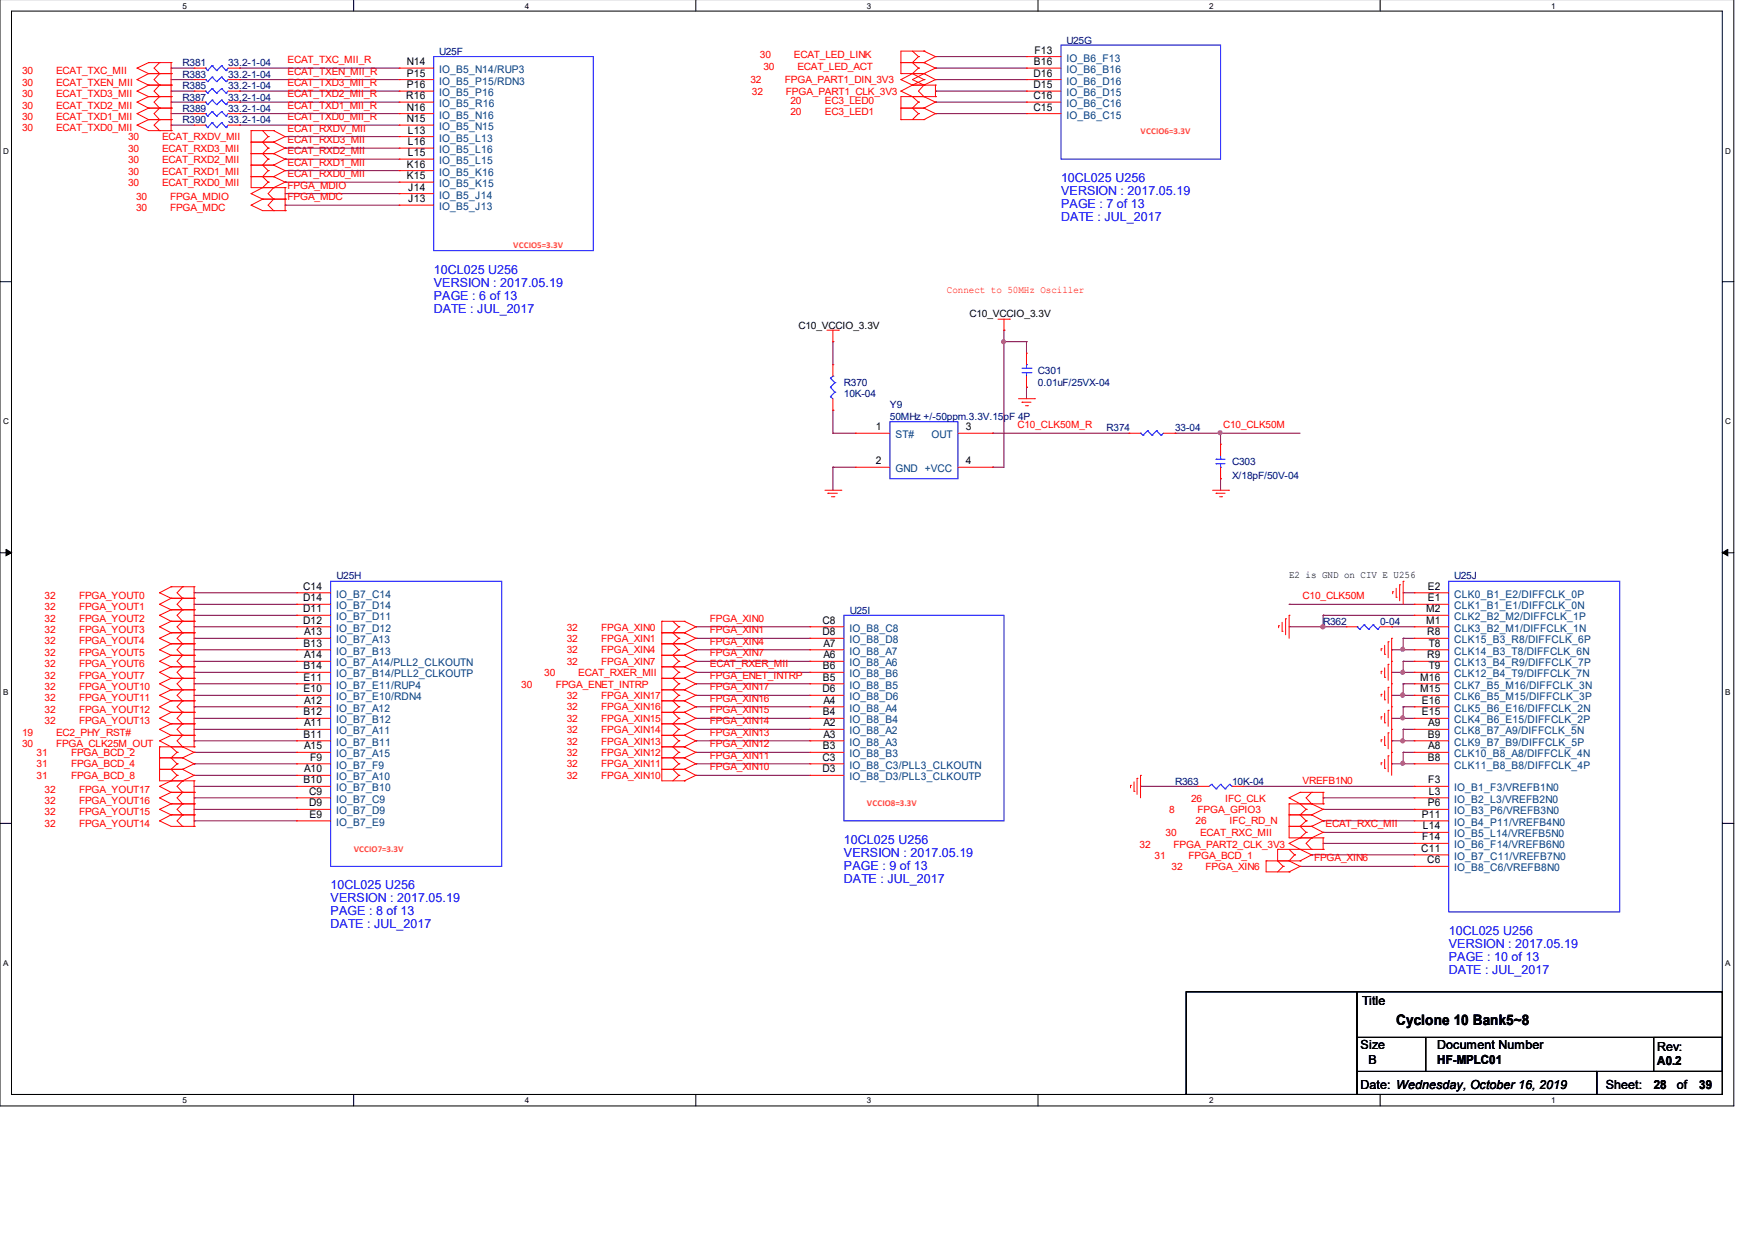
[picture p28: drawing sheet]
<svg xmlns="http://www.w3.org/2000/svg" width="297mm" height="210mm" viewBox="0 0 297 210" stroke-linecap="round" stroke-linejoin="round" font-family="sans-serif">
<defs><g id="words">
<text font-size="2.5" x="236.3" y="173.5">Cyclone 10 Bank5~8</text>
<g font-size="2.1" fill="#00f">
<text x="179.6" y="30.8">10CL025 U256</text>
<text x="179.6" y="33">VERSION : 2017.05.19</text>
<text x="179.6" y="35.2">PAGE : 7 of 13</text>
<text x="179.6" y="37.4">DATE : JUL_2017</text>
<text x="73.4" y="46.3">10CL025 U256</text>
<text x="73.4" y="48.5">VERSION : 2017.05.19</text>
<text x="73.4" y="50.7">PAGE : 6 of 13</text>
<text x="73.4" y="52.9">DATE : JUL_2017</text>
<text x="142.8" y="142.8">10CL025 U256</text>
<text x="142.8" y="145">VERSION : 2017.05.19</text>
<text x="142.8" y="147.2">PAGE : 9 of 13</text>
<text x="142.8" y="149.5">DATE : JUL_2017</text>
<text x="56" y="150.6">10CL025 U256</text>
<text x="56" y="152.8">VERSION : 2017.05.19</text>
<text x="56" y="155">PAGE : 8 of 13</text>
<text x="56" y="157.2">DATE : JUL_2017</text>
<text x="245.2" y="158.3">10CL025 U256</text>
<text x="245.2" y="160.5">VERSION : 2017.05.19</text>
<text x="245.2" y="162.7">PAGE : 10 of 13</text>
<text x="245.2" y="164.9">DATE : JUL_2017</text>
</g>
<g font-size="2.1">
<text x="230.5" y="170.2">Title</text>
<text x="230.3" y="177.6">Size</text>
<text x="243.2" y="177.6">Document Number</text>
<text x="280.5" y="178">Rev:</text>
<text x="230.3" y="184.3">Date: Wednesday, October 16, 2019</text>
<text x="231.6" y="180.1">B</text>
<text x="243.2" y="180.2">HF-MPLC01</text>
<text x="271.8" y="184.3">Sheet:</text>
<text x="279.9" y="184.4">28</text>
<text x="280.5" y="180.4">A0.2</text>
<text x="283.8" y="184.3">of</text>
<text x="287.6" y="184.4">39</text>
</g>
<g font-size="1.8">
<text x="68.8" y="11">N14</text>
<text x="175" y="11">B16</text>
<text x="175.1" y="9.1">F13</text>
<text x="68.7" y="16.8">R16</text>
<text x="68.8" y="13">P15</text>
<text x="68.8" y="14.9">P16</text>
<text x="174.9" y="13">D16</text>
<text x="174.9" y="14.9">D15</text>
<text x="174.9" y="16.8">C16</text>
<text x="68.8" y="18.7">N16</text>
<text x="68.8" y="20.7">N15</text>
<text x="69" y="22.6">L13</text>
<text x="174.9" y="18.7">C15</text>
<text x="68.8" y="28.4">K16</text>
<text x="69" y="24.6">L16</text>
<text x="69" y="26.4">L15</text>
<text x="68.8" y="30.3">K15</text>
<text x="69.1" y="32.3">J14</text>
<text x="69.1" y="34.2">J13</text>
<text x="148.3" y="72.8">1</text>
<text x="163.5" y="72.8">3</text>
<text x="148.3" y="78.6">2</text>
<text x="163.5" y="78.6">4</text>
<text x="51.3" y="99.8">C14</text>
<text x="51.3" y="101.8">D14</text>
<text x="241.6" y="99.8">E2</text>
<text x="241.6" y="101.8">E1</text>
<text x="51.3" y="103.6">D11</text>
<text x="51.3" y="105.6">D12</text>
<text x="51.5" y="107.5">A13</text>
<text x="139.2" y="105.6">C8</text>
<text x="139.2" y="107.5">D8</text>
<text x="241.4" y="103.6">M2</text>
<text x="241.4" y="105.6">M1</text>
<text x="241.6" y="107.5">R8</text>
<text x="51.4" y="109.5">B13</text>
<text x="51.4" y="113.3">B14</text>
<text x="51.5" y="111.4">A14</text>
<text x="139.3" y="113.3">B6</text>
<text x="139.4" y="109.5">A7</text>
<text x="139.4" y="111.4">A6</text>
<text x="241.6" y="111.4">R9</text>
<text x="241.8" y="109.5">T8</text>
<text x="241.8" y="113.3">T9</text>
<text x="51.4" y="115.2">E11</text>
<text x="51.4" y="117.2">E10</text>
<text x="51.5" y="119.1">A12</text>
<text x="139.2" y="117.2">D6</text>
<text x="139.3" y="115.2">B5</text>
<text x="139.4" y="119.1">A4</text>
<text x="240.4" y="115.2">M16</text>
<text x="240.4" y="117.2">M15</text>
<text x="240.6" y="119.1">E16</text>
<text x="51.4" y="121.1">B12</text>
<text x="51.4" y="124.9">B11</text>
<text x="51.5" y="123">A11</text>
<text x="139.3" y="121.1">B4</text>
<text x="139.4" y="123">A2</text>
<text x="139.4" y="124.9">A3</text>
<text x="240.6" y="121.1">E15</text>
<text x="241.6" y="124.9">B9</text>
<text x="241.7" y="123">A9</text>
<text x="51.5" y="126.8">A15</text>
<text x="51.5" y="130.7">A10</text>
<text x="52.5" y="128.8">F9</text>
<text x="139.2" y="128.8">C3</text>
<text x="139.2" y="130.7">D3</text>
<text x="139.3" y="126.8">B3</text>
<text x="241.6" y="128.8">B8</text>
<text x="241.7" y="126.8">A8</text>
<text x="51.4" y="132.6">B10</text>
<text x="52.3" y="134.5">C9</text>
<text x="52.3" y="136.5">D9</text>
<text x="241.6" y="136.5">P6</text>
<text x="241.7" y="132.6">F3</text>
<text x="241.8" y="134.5">L3</text>
<text x="52.4" y="138.4">E9</text>
<text x="240.6" y="138.4">P11</text>
<text x="240.7" y="142.3">F14</text>
<text x="240.8" y="140.4">L14</text>
<text x="240.5" y="144.2">C11</text>
<text x="241.6" y="146.1">C6</text>
</g>
<g font-size="1.8" fill="#004080">
<text x="180.5" y="10.4">IO_B6_F13</text>
<text x="74.3" y="12.4">IO_B5_N14/RUP3</text>
<text x="74.3" y="14.3">IO_B5_P15/RDN3</text>
<text x="74.3" y="16.3">IO_B5_P16</text>
<text x="180.5" y="12.4">IO_B6_B16</text>
<text x="180.5" y="14.3">IO_B6_D16</text>
<text x="180.5" y="16.3">IO_B6_D15</text>
<text x="74.3" y="18.1">IO_B5_R16</text>
<text x="74.3" y="20.1">IO_B5_N16</text>
<text x="74.3" y="22">IO_B5_N15</text>
<text x="74.3" y="24">IO_B5_L13</text>
<text x="180.5" y="18.1">IO_B6_C16</text>
<text x="180.5" y="20.1">IO_B6_C15</text>
<text x="74.3" y="25.9">IO_B5_L16</text>
<text x="74.3" y="27.8">IO_B5_L15</text>
<text x="74.3" y="29.7">IO_B5_K16</text>
<text x="74.3" y="31.7">IO_B5_K15</text>
<text x="74.3" y="33.6">IO_B5_J14</text>
<text x="74.3" y="35.6">IO_B5_J13</text>
<text x="151.6" y="74.2">ST#</text>
<text x="157.6" y="74.2">OUT</text>
<text x="151.6" y="79.9">GND +VCC</text>
<text x="56.9" y="101.2">IO_B7_C14</text>
<text x="246.1" y="101.2">CLK0_B1_E2/DIFFCLK_0P</text>
<text x="56.9" y="103.1">IO_B7_D14</text>
<text x="56.9" y="105">IO_B7_D11</text>
<text x="56.9" y="106.9">IO_B7_D12</text>
<text x="143.8" y="106.9">IO_B8_C8</text>
<text x="246.1" y="103.1">CLK1_B1_E1/DIFFCLK_0N</text>
<text x="246.1" y="105">CLK2_B2_M2/DIFFCLK_1P</text>
<text x="246.1" y="106.9">CLK3_B2_M1/DIFFCLK_1N</text>
<text x="56.9" y="108.9">IO_B7_A13</text>
<text x="56.9" y="110.8">IO_B7_B13</text>
<text x="56.9" y="112.8">IO_B7_A14/PLL2_CLKOUTN</text>
<text x="143.8" y="108.9">IO_B8_D8</text>
<text x="143.8" y="110.8">IO_B8_A7</text>
<text x="143.8" y="112.8">IO_B8_A6</text>
<text x="246.1" y="108.9">CLK15_B3_R8/DIFFCLK_6P</text>
<text x="246.1" y="110.8">CLK14_B3_T8/DIFFCLK_6N</text>
<text x="246.1" y="112.8">CLK13_B4_R9/DIFFCLK_7P</text>
<text x="56.9" y="114.7">IO_B7_B14/PLL2_CLKOUTP</text>
<text x="56.9" y="116.6">IO_B7_E11/RUP4</text>
<text x="56.9" y="118.5">IO_B7_E10/RDN4</text>
<text x="143.8" y="114.7">IO_B8_B6</text>
<text x="143.8" y="116.6">IO_B8_B5</text>
<text x="143.8" y="118.5">IO_B8_D6</text>
<text x="246.1" y="114.7">CLK12_B4_T9/DIFFCLK_7N</text>
<text x="246.1" y="116.6">CLK7_B5_M16/DIFFCLK_3N</text>
<text x="246.1" y="118.5">CLK6_B5_M15/DIFFCLK_3P</text>
<text x="56.9" y="120.5">IO_B7_A12</text>
<text x="56.9" y="122.4">IO_B7_B12</text>
<text x="56.9" y="124.3">IO_B7_A11</text>
<text x="143.8" y="120.5">IO_B8_A4</text>
<text x="143.8" y="122.4">IO_B8_B4</text>
<text x="143.8" y="124.3">IO_B8_A2</text>
<text x="246.1" y="120.5">CLK5_B6_E16/DIFFCLK_2N</text>
<text x="246.1" y="122.4">CLK4_B6_E15/DIFFCLK_2P</text>
<text x="246.1" y="124.3">CLK8_B7_A9/DIFFCLK_5N</text>
<text x="56.9" y="126.3">IO_B7_B11</text>
<text x="56.9" y="128.2">IO_B7_A15</text>
<text x="56.9" y="130.1">IO_B7_F9</text>
<text x="143.8" y="126.3">IO_B8_A3</text>
<text x="143.8" y="128.2">IO_B8_B3</text>
<text x="143.8" y="130.1">IO_B8_C3/PLL3_CLKOUTN</text>
<text x="246.1" y="126.3">CLK9_B7_B9/DIFFCLK_5P</text>
<text x="246.1" y="128.2">CLK10_B8_A8/DIFFCLK_4N</text>
<text x="246.1" y="130.1">CLK11_B8_B8/DIFFCLK_4P</text>
<text x="56.9" y="132.1">IO_B7_A10</text>
<text x="56.9" y="134">IO_B7_B10</text>
<text x="56.9" y="135.9">IO_B7_C9</text>
<text x="56.9" y="137.9">IO_B7_D9</text>
<text x="143.8" y="132.1">IO_B8_D3/PLL3_CLKOUTP</text>
<text x="246.1" y="134">IO_B1_F3/VREFB1N0</text>
<text x="246.1" y="135.9">IO_B2_L3/VREFB2N0</text>
<text x="246.1" y="137.9">IO_B3_P6/VREFB3N0</text>
<text x="56.9" y="139.8">IO_B7_E9</text>
<text x="246.1" y="139.8">IO_B4_P11/VREFB4N0</text>
<text x="246.1" y="141.7">IO_B5_L14/VREFB5N0</text>
<text x="246.1" y="143.6">IO_B6_F14/VREFB6N0</text>
<text x="246.1" y="145.6">IO_B7_C11/VREFB7N0</text>
<text x="246.1" y="147.5">IO_B8_C6/VREFB8N0</text>
</g>
<g font-size="1.7" fill="#000080">
<text x="30.9" y="11.2">R381</text>
<text x="38.6" y="11.2">33.2-1-04</text>
<text x="74.3" y="9.2">U25F</text>
<text x="180.5" y="7.4">U25G</text>
<text x="30.9" y="13.1">R383</text>
<text x="30.9" y="15.1">R385</text>
<text x="30.9" y="17">R387</text>
<text x="38.6" y="13.1">33.2-1-04</text>
<text x="38.6" y="15.1">33.2-1-04</text>
<text x="38.6" y="17">33.2-1-04</text>
<text x="30.9" y="20.8">R390</text>
<text x="30.9" y="18.9">R389</text>
<text x="38.6" y="20.8">33.2-1-04</text>
<text x="38.6" y="18.9">33.2-1-04</text>
<text x="142.8" y="65.3">R370</text>
<text x="175.7" y="63.3">C301</text>
<text x="175.7" y="65.3">0.01uF/25VX-04</text>
<text x="142.8" y="67.2">10K-04</text>
<text x="150.6" y="69.1">Y9</text>
<text x="150.6" y="71">50MHz +/-50ppm.3.3V.15pF 4P</text>
<text x="187.3" y="73">R374</text>
<text x="198.9" y="73">33-04</text>
<text x="208.5" y="78.8">C303</text>
<text x="208.5" y="81.1">X/18pF/50V-04</text>
<text x="57" y="98.1">U25H</text>
<text x="246.1" y="98.1">U25J</text>
<text x="143.8" y="103.9">U25I</text>
<text x="223.9" y="105.8">R362</text>
<text x="233.6" y="105.8">0-04</text>
<text x="198.9" y="132.9">R363</text>
<text x="208.5" y="132.9">10K-04</text>
</g>
<g font-size="1.7" fill="#f00">
<text x="48.7" y="10.7">ECAT_TXC_MII_R</text>
<text x="128.6" y="9.8">30</text>
<text x="129.2" y="11.8">30</text>
<text x="134.4" y="9.8">ECAT_LED_LINK</text>
<text x="135" y="11.8">ECAT_LED_ACT</text>
<text x="3.7" y="12.5">30</text>
<text x="3.7" y="14.5">30</text>
<text x="3.7" y="16.4">30</text>
<text x="9.5" y="12.5">ECAT_TXC_MII</text>
<text x="9.5" y="14.5">ECAT_TXEN_MII</text>
<text x="9.5" y="16.4">ECAT_TXD3_MII</text>
<text x="48.7" y="12.6">ECAT_TXEN_MII_R</text>
<text x="48.7" y="14.6">ECAT_TXD3_MII_R</text>
<text x="48.7" y="16.4">ECAT_TXD2_MII_R</text>
<text x="127" y="14.1">32</text>
<text x="127.3" y="16">32</text>
<text x="132.8" y="14.1">FPGA_PART1_DIN_3V3</text>
<text x="133" y="16">FPGA_PART1_CLK_3V3</text>
<text x="133.8" y="17.5">20</text>
<text x="139.6" y="17.5">EC3_LED0</text>
<text x="3.7" y="18.4">30</text>
<text x="3.7" y="20.2">30</text>
<text x="3.7" y="22.2">30</text>
<text x="9.5" y="18.4">ECAT_TXD2_MII</text>
<text x="9.5" y="20.2">ECAT_TXD1_MII</text>
<text x="9.5" y="22.2">ECAT_TXD0_MII</text>
<text x="21.7" y="23.7">30</text>
<text x="27.4" y="23.7">ECAT_RXDV_MII</text>
<text x="48.7" y="20.3">ECAT_TXD0_MII_R</text>
<text x="48.7" y="18.4">ECAT_TXD1_MII_R</text>
<text x="48.7" y="22.3">ECAT_RXDV_MII</text>
<text x="133.8" y="19.5">20</text>
<text x="139.6" y="19.5">EC3_LED1</text>
<text x="21.7" y="27.6">30</text>
<text x="21.7" y="25.7">30</text>
<text x="21.7" y="29.6">30</text>
<text x="27.4" y="27.6">ECAT_RXD2_MII</text>
<text x="27.4" y="25.7">ECAT_RXD3_MII</text>
<text x="27.4" y="29.6">ECAT_RXD1_MII</text>
<text x="48.7" y="30">ECAT_RXD0_MII</text>
<text x="48.7" y="26.1">ECAT_RXD2_MII</text>
<text x="48.7" y="28">ECAT_RXD1_MII</text>
<text x="48.7" y="24.2">ECAT_RXD3_MII</text>
<text x="21.7" y="31.5">30</text>
<text x="23" y="33.8">30</text>
<text x="23" y="35.7">30</text>
<text x="27.4" y="31.5">ECAT_RXD0_MII</text>
<text x="28.8" y="33.8">FPGA_MDIO</text>
<text x="28.8" y="35.7">FPGA_MDC</text>
<text x="48.7" y="31.9">FPGA_MDIO</text>
<text x="48.7" y="33.9">FPGA_MDC</text>
<text x="160.3" y="49.6">Connect to 50MHz Osciller</text>
<text x="172.2" y="72.5">C10_CLK50M_R</text>
<text x="207" y="72.5">C10_CLK50M</text>
<text x="7.5" y="101.4">32</text>
<text x="13.4" y="101.4">FPGA_YOUT0</text>
<text x="220.5" y="101.4">C10_CLK50M</text>
<text x="7.5" y="103.3">32</text>
<text x="7.5" y="105.3">32</text>
<text x="7.5" y="107.1">32</text>
<text x="13.4" y="103.3">FPGA_YOUT1</text>
<text x="13.4" y="105.3">FPGA_YOUT2</text>
<text x="13.4" y="107.1">FPGA_YOUT3</text>
<text x="95.9" y="106.8">32</text>
<text x="101.8" y="106.8">FPGA_XIN0</text>
<text x="120.1" y="105.3">FPGA_XIN0</text>
<text x="120.1" y="107.2">FPGA_XIN1</text>
<text x="7.5" y="109.1">32</text>
<text x="7.5" y="111">32</text>
<text x="7.5" y="113">32</text>
<text x="13.4" y="109.1">FPGA_YOUT4</text>
<text x="13.4" y="111">FPGA_YOUT5</text>
<text x="13.4" y="113">FPGA_YOUT6</text>
<text x="95.9" y="108.7">32</text>
<text x="95.9" y="110.6">32</text>
<text x="95.9" y="112.5">32</text>
<text x="101.8" y="108.7">FPGA_XIN1</text>
<text x="101.8" y="110.6">FPGA_XIN4</text>
<text x="101.8" y="112.5">FPGA_XIN7</text>
<text x="120.1" y="109.1">FPGA_XIN4</text>
<text x="120.1" y="111.1">FPGA_XIN7</text>
<text x="120.1" y="113">ECAT_RXER_MII</text>
<text x="7.5" y="114.9">32</text>
<text x="7.5" y="116.8">32</text>
<text x="7.5" y="118.7">32</text>
<text x="13.4" y="114.9">FPGA_YOUT7</text>
<text x="13.4" y="116.8">FPGA_YOUT10</text>
<text x="13.4" y="118.7">FPGA_YOUT11</text>
<text x="88.2" y="116.4">30</text>
<text x="92.1" y="114.5">30</text>
<text x="94.1" y="116.4">FPGA_ENET_INTRP</text>
<text x="95.9" y="118.4">32</text>
<text x="97.9" y="114.5">ECAT_RXER_MII</text>
<text x="101.8" y="118.4">FPGA_XIN17</text>
<text x="120.1" y="114.9">FPGA_ENET_INTRP</text>
<text x="120.1" y="116.9">FPGA_XIN17</text>
<text x="120.1" y="118.8">FPGA_XIN16</text>
<text x="3.7" y="124.6">19</text>
<text x="7.5" y="120.7">32</text>
<text x="7.5" y="122.6">32</text>
<text x="9.5" y="124.6">EC2_PHY_RST#</text>
<text x="13.4" y="120.7">FPGA_YOUT12</text>
<text x="13.4" y="122.6">FPGA_YOUT13</text>
<text x="95.9" y="120.2">32</text>
<text x="95.9" y="122.2">32</text>
<text x="95.9" y="124.1">32</text>
<text x="101.8" y="120.2">FPGA_XIN16</text>
<text x="101.8" y="122.2">FPGA_XIN15</text>
<text x="101.8" y="124.1">FPGA_XIN14</text>
<text x="120.1" y="120.7">FPGA_XIN15</text>
<text x="120.1" y="122.6">FPGA_XIN14</text>
<text x="120.1" y="124.6">FPGA_XIN13</text>
<text x="3.7" y="126.4">30</text>
<text x="6.2" y="128">31</text>
<text x="6.2" y="129.9">31</text>
<text x="6.2" y="131.8">31</text>
<text x="9.5" y="126.4">FPGA_CLK25M_OUT</text>
<text x="12" y="128">FPGA_BCD_2</text>
<text x="12" y="129.9">FPGA_BCD_4</text>
<text x="12" y="131.8">FPGA_BCD_8</text>
<text x="95.9" y="126.1">32</text>
<text x="95.9" y="128">32</text>
<text x="95.9" y="129.9">32</text>
<text x="95.9" y="131.8">32</text>
<text x="101.8" y="126.1">FPGA_XIN13</text>
<text x="101.8" y="128">FPGA_XIN12</text>
<text x="101.8" y="129.9">FPGA_XIN11</text>
<text x="101.8" y="131.8">FPGA_XIN10</text>
<text x="120.1" y="126.5">FPGA_XIN12</text>
<text x="120.1" y="128.5">FPGA_XIN11</text>
<text x="120.1" y="130.4">FPGA_XIN10</text>
<text x="7.5" y="134.2">32</text>
<text x="7.5" y="136.1">32</text>
<text x="13.4" y="134.2">FPGA_YOUT17</text>
<text x="13.4" y="136.1">FPGA_YOUT16</text>
<text x="197.9" y="137.7">8</text>
<text x="201.6" y="135.7">26</text>
<text x="202.7" y="137.7">FPGA_GPIO3</text>
<text x="207.3" y="135.7">IFC_CLK</text>
<text x="220.5" y="132.7">VREFB1N0</text>
<text x="7.5" y="138">32</text>
<text x="7.5" y="140">32</text>
<text x="13.4" y="138">FPGA_YOUT15</text>
<text x="13.4" y="140">FPGA_YOUT14</text>
<text x="192.9" y="143.6">32</text>
<text x="197.3" y="141.5">30</text>
<text x="198.6" y="143.6">FPGA_PART2_CLK_3V3</text>
<text x="202.4" y="139.5">26</text>
<text x="203.1" y="141.5">ECAT_RXC_MII</text>
<text x="208.1" y="139.5">IFC_RD_N</text>
<text x="224.4" y="140.1">ECAT_RXC_MII</text>
<text x="195.4" y="145.4">31</text>
<text x="198.3" y="147.3">32</text>
<text x="201.2" y="145.4">FPGA_BCD_1</text>
<text x="204" y="147.3">FPGA_XIN6</text>
<text x="222.4" y="145.8">FPGA_XIN6</text>
</g>
<g font-size="1.7">
<text x="164.1" y="53.7">C10_VCCIO_3.3V</text>
<text x="135.1" y="55.6">C10_VCCIO_3.3V</text>
<text x="218.2" y="97.9">E2 is GND on CIV E U256</text>
</g>
<g font-size="1.5" fill="#ff8000">
<text x="193" y="22.6">VCCIO6=3.3V</text>
<text x="86.9" y="41.9">VCCIO5=3.3V</text>
<text x="146.7" y="136.5">VCCIO8=3.3V</text>
<text x="59.9" y="144.2">VCCIO7=3.3V</text>
</g>
<g font-size="1.4">
<text x="30.9" y="1.5">5</text>
<text x="88.8" y="1.5">4</text>
<text x="146.7" y="1.5">3</text>
<text x="204.6" y="1.5">2</text>
<text x="262.6" y="1.5">1</text>
<text x=".5" y="26">D</text>
<text x="292" y="26">D</text>
<text x=".5" y="71.8">C</text>
<text x="292" y="71.8">C</text>
<text x=".5" y="117.7">B</text>
<text x="292" y="117.7">B</text>
<text x=".5" y="163.5">A</text>
<text x="292" y="163.5">A</text>
<text x="30.9" y="186.8">5</text>
<text x="88.8" y="186.8">4</text>
<text x="146.7" y="186.8">3</text>
<text x="204.6" y="186.8">2</text>
<text x="262.6" y="186.8">1</text>
</g>
</g></defs>
<path d="M0 -.1v187.3h293.5v-187.3M1.9 1.9h289.6v183.4h-289.6z" fill="none" stroke="#000" stroke-width=".17"/>
<g fill="#fff">
<path d="M30.9 .2h.7v1.4h-.7z"/>
<path d="M30.9 185.5h.7v1.5h-.7z"/>
</g>
<path d="M59.9 -.1v2M59.9 185.3v1.9" fill="none" stroke="#000" stroke-width=".17"/>
<g fill="#fff">
<path d="M88.8 .2h.7v1.4h-.7z"/>
<path d="M88.8 185.5h.7v1.5h-.7z"/>
</g>
<path d="M117.8 -.1v2M117.8 185.3v1.9" fill="none" stroke="#000" stroke-width=".17"/>
<g fill="#fff">
<path d="M146.7 .2h.7v1.4h-.7z"/>
<path d="M146.7 185.5h.7v1.5h-.7z"/>
</g>
<path d="M175.7 -.1v2M175.7 185.3v1.9" fill="none" stroke="#000" stroke-width=".17"/>
<g fill="#fff">
<path d="M204.6 .2h.7v1.4h-.7z"/>
<path d="M204.6 185.5h.7v1.5h-.7z"/>
</g>
<path d="M233.6 -.1v2M233.6 185.3v1.9" fill="none" stroke="#000" stroke-width=".17"/>
<g fill="#fff">
<path d="M262.6 .2h.6v1.4h-.6z"/>
<path d="M262.6 185.5h.6v1.5h-.6z"/>
<path d="M.5 24.7h.9v1.5h-.9z"/>
<path d="M292 24.7h.9v1.5h-.9z"/>
<path d="M.5 70.5h.9v1.5h-.9z"/>
<path d="M292 70.5h.9v1.5h-.9z"/>
</g>
<path d="M0 47.7h1.9M291.5 47.7h2" fill="none" stroke="#000" stroke-width=".17"/>
<g fill="#fff">
<path d="M.5 116.4h.9v1.5h-.9z"/>
<path d="M292 116.4h.9v1.5h-.9z"/>
</g>
<path d="M0 93.6h1.9M291.5 93.6h2" fill="none" stroke="#000" stroke-width=".17"/>
<path d="M1 93l.9 .6-.9 .5zM291.5 93.6l.9-.6v1.1z" fill="#000" stroke="#000" stroke-width=".17"/>
<g fill="#fff">
<path d="M.5 162.2h.9v1.5h-.9z"/>
<path d="M292 162.2h.9v1.5h-.9z"/>
</g>
<path d="M0 139.4h1.9M291.5 139.4h2M200.7 167.9h29v17.4h-29zM229.7 175.6h11.6v5.8h-11.6zM229.7 167.9h61.8v7.7h-61.8zM241.3 175.6h50.2v5.8h-50.2zM279.9 175.6h11.6v5.8h-11.6zM229.7 181.4h40.6v3.9h-40.6zM270.3 181.4h21.2v3.9h-21.2z" fill="none" stroke="#000" stroke-width=".17"/>
<g fill="none" stroke="#800040" stroke-width=".17">
<path d="M29 11.5h.1M29 13.5h.1M29 15.4h.1M29 17.3h.1M29 19.2h.1M29 11.5h3.9M29 13.5h3.9M29 15.4h3.9M29 17.3h3.9M29 19.2h3.9M40.6 13.5h.1M40.6 11.5h.1"/>
<path d="M40.6 15.4h.1M40.6 17.3h.1M40.6 19.2h.1M40.6 11.5h27M40.6 13.5h27M40.6 15.4h27M40.6 17.3h27M40.6 19.2h27M158.3 9.6h.1M158.3 11.5h.1M158.3 13.5h.1M158.3 15.4h.1"/>
<path d="M158.3 17.3h.1M158.3 19.2h.1M158.3 9.6h15.4M158.3 11.5h15.4M158.3 13.5h15.4M158.3 15.4h15.4M158.3 17.3h15.4M158.3 19.2h15.4M29 21.2h.1M29 21.2h3.9M40.6 21.2h.1M40.6 21.2h27"/>
<path d="M48.3 30.8h.1M48.3 26.9h.1M48.3 28.9h.1M48.3 25.1h.1M48.3 32.8h.1M48.3 34.7h.1M48.3 23.1h.1M48.3 30.8h19.3M48.3 26.9h19.3M48.3 28.9h19.3M48.3 25.1h19.3M48.3 32.8h19.3"/>
<path d="M48.3 34.7h19.3M48.3 23.1h19.3M141 57.8h.1M141 57.8v3.9M169.9 57.8h.1M169.9 55.9h.1M169.9 55.9v23.2h-1.9M169.9 57.8h3.8M173.7 57.8h.1M173.7 57.8v2M141 79.1h.1M141 69.4h.1"/>
<path d="M141 73.3h.1M141 69.4v3.9M141 79.1v3.9M141 79.1h3.8M141 73.3h3.8M168 79.1h.1M168 73.3h.1M168 73.3h23.1M173.7 65.5h.1M173.7 65.5v2M198.9 73.3h.1M198.9 73.3h21.1"/>
<path d="M206.6 73.3h.1M206.6 73.3v1.9M206.6 81h.1M206.6 81v2M32.9 102.3h.1M32.9 100.3h.1M32.9 106.1h.1M32.9 104.2h.1M32.9 110h.1M32.9 108h.1M32.9 113.8h.1M32.9 111.9h.1"/>
<path d="M32.9 117.7h.1M32.9 115.8h.1M32.9 119.6h.1M32.9 102.3h17.3M32.9 100.3h17.3M32.9 106.1h17.3M32.9 104.2h17.3M32.9 110h17.3M32.9 108h17.3M32.9 113.8h17.3M32.9 111.9h17.3M32.9 117.7h17.3"/>
<path d="M32.9 115.8h17.3M32.9 119.6h17.3M117.8 106.1h.1M117.8 108h.1M117.8 110h.1M117.8 111.9h.1M117.8 113.8h.1M117.8 115.8h.1M117.8 117.7h.1M117.8 119.6h.1M117.8 106.1h19.3M117.8 110h19.3"/>
<path d="M117.8 108h19.3M117.8 113.8h19.3M117.8 111.9h19.3M117.8 117.7h19.3M117.8 115.8h19.3M117.8 119.6h19.3M218.2 102.3h.1M218.2 106.1h.1M218.2 102.3h21.2M218.2 106.1h9.6M223.9 106.1h.1M223.9 104.2h.1"/>
<path d="M223.9 104.2h15.5M223.9 104.2v1.9M235.5 106.1h.1M235.5 110h.1M235.5 113.8h.1M235.5 117.7h.1M235.5 106.1h3.9M235.5 110h3.9M235.5 113.8h3.9M235.5 117.7h3.9M237.5 100.3h.1M237.5 108h.1"/>
<path d="M237.5 110h.1M237.5 111.9h.1M237.5 113.8h.1M237.5 115.8h.1M237.5 117.7h.1M237.5 119.6h.1M237.5 100.3h1.9M237.5 108h1.9M237.5 111.9h1.9M237.5 115.8h1.9M237.5 119.6h1.9M237.5 108v2"/>
<path d="M237.5 111.9v1.9M237.5 115.8v1.9M237.5 119.6v2M32.9 121.6h.1M32.9 125.4h.1M32.9 123.5h.1M32.9 127.4h.1M32.9 129.3h.1M32.9 131.2h.1M32.9 135.1h.1M32.9 133.1h.1M32.9 139h.1"/>
<path d="M32.9 137h.1M32.9 121.6h17.3M32.9 125.4h17.3M32.9 123.5h17.3M32.9 127.4h17.3M32.9 129.3h17.3M32.9 131.2h17.3M32.9 135.1h17.3M32.9 133.1h17.3M32.9 139h17.3M32.9 137h17.3M117.8 121.6h.1"/>
<path d="M117.8 123.5h.1M117.8 125.4h.1M117.8 127.4h.1M117.8 129.3h.1M117.8 131.2h.1M117.8 121.6h19.3M117.8 125.4h19.3M117.8 123.5h19.3M117.8 127.4h19.3M117.8 129.3h19.3M117.8 131.2h19.3M193 133.1h.1"/>
<path d="M193 133.1h9.7M210.4 133.1h.1M210.4 133.1h29M223.9 135.1h.1M223.9 137h.1M223.9 139h.1M223.9 135.1h15.5M223.9 139h15.5M223.9 137h15.5M235.5 121.6h.1M235.5 125.4h.1M235.5 129.3h.1"/>
<path d="M235.5 121.6h3.9M235.5 125.4h3.9M235.5 129.3h3.9M237.5 121.6h.1M237.5 123.5h.1M237.5 125.4h.1M237.5 127.4h.1M237.5 129.3h.1M237.5 123.5h1.9M237.5 127.4h1.9M237.5 123.5v1.9M237.5 127.4v1.9"/>
<path d="M220 146.7h.1M220 146.7h19.4M222 144.7h.1M222 144.7h17.4M223.9 140.9h.1M223.9 142.8h.1M223.9 140.9h15.5M223.9 142.8h15.5"/>
</g>
<g fill="#f0f" stroke="#f0f" stroke-width=".17">
<circle cx="223.9" cy="106.1" r=".36"/>
<circle cx="237.4" cy="109.9" r=".34"/>
<circle cx="237.4" cy="113.8" r=".34"/>
<circle cx="237.4" cy="117.7" r=".36"/>
<circle cx="237.4" cy="121.5" r=".34"/>
<circle cx="237.4" cy="125.4" r=".34"/>
<circle cx="237.4" cy="129.2" r=".34"/>
<circle cx="169.8" cy="57.8" r=".34"/>
<circle cx="206.5" cy="73.3" r=".34"/>
</g>
<g fill="none" stroke="#f00" stroke-width=".17">
<path d="M23.2 11.5h.1M23.2 13.5h.1M23.2 15.4h.1M23.2 17.3h.1M23.2 19.2h.1M23.2 11.5l1.9 1M23.2 13.5l1.9 .9M23.2 15.4l1.9 1M23.2 17.3l1.9 1M23.2 19.2l1.9 1M25.1 10.6h.1M25.1 12.5h.1"/>
<path d="M25.1 14.4h.1M25.1 16.4h.1M25.1 18.3h.1M25.1 12.5h3.9M25.1 14.4h3.9M25.1 16.4h3.9M25.1 10.6l-1.9 .9M25.1 10.6h3.9M25.1 12.5l-1.9 1M25.1 14.4l-1.9 1M25.1 18.3h3.9M25.1 16.4l-1.9 .9"/>
<path d="M25.1 18.3l-1.9 .9M27 12.5h.1M27 10.6h.1M27 14.4h.1M27 16.4h.1M27 18.3h.1M27 10.6l-.9 .9 .9 1M27 12.5l-.9 1 .9 .9M27 14.4l-.9 1 .9 1M27 16.4l-.9 .9 .9 1M27 18.3l-.9 .9 .9 1M29 12.5h.1"/>
<path d="M29 10.6h.1M29 14.4h.1M29 16.4h.1M29 18.3h.1M29 10.6v11.5M32.9 13.5h.1M32.9 11.5h.1M32.9 15.4h.1M32.9 17.3h.1M32.9 19.2h.1M32.9 13.5h1.9M32.9 11.5h1.9"/>
<path d="M32.9 15.4h1.9M32.9 17.3h1.9M32.9 19.2h1.9M38.6 13.5h2M38.6 11.5h2M38.6 15.4h2M38.6 17.3h2M38.6 19.2h2M40.6 13.5h.1M40.6 11.5h.1M40.6 15.4h.1M40.6 17.3h.1"/>
<path d="M40.6 19.2h.1M67.6 11.5h.1M67.6 13.5h.1M67.6 15.4h.1M67.6 17.3h.1M67.6 19.2h.1M67.6 13.5h5.8M67.6 11.5h5.8M67.6 15.4h5.8M67.6 17.3h5.8M67.6 19.2h5.8M152.5 13.5h.1"/>
<path d="M152.5 15.4h.1M152.5 10.6h.1M152.5 12.5h.1M152.5 18.3h.1M152.5 12.5h3.9M152.5 13.5l1.9 .9M152.5 15.4l1.9 1 1 .9M152.5 10.6h3.9M152.5 18.3h3.9M154.4 12.5h.1M154.4 14.4h.1M154.4 12.5l-1.9 1"/>
<path d="M154.4 14.4h3.9M154.4 12.5l2 1M154.4 14.4l-1.9 1M154.4 8.7l1 .9M155.4 9.6h.1M155.4 11.5h.1M155.4 17.3h.1M155.4 19.2h.1M155.4 9.6l-1 1 1 .9M155.4 11.5l-1 1M155.4 17.3l-1 1 1 .9M155.4 19.2l-1 1"/>
<path d="M156.4 14.4h.1M156.4 12.5h.1M156.4 13.5h.1M156.4 16.4h.1M156.4 8.7h.1M156.4 10.6h.1M156.4 18.3h.1M156.4 12.5l1.9 1M156.4 12.5l-2 1 2 .9M156.4 13.5l-2 .9M156.4 14.4l-1 1 1 1M156.4 8.7h-3.9v3.8"/>
<path d="M156.4 8.7l1.9 .9M156.4 10.6l1.9 .9M156.4 16.4l1.9 .9M156.4 18.3l1.9 .9M158.3 13.5h.1M158.3 16.4h.1M158.3 14.4h.1M158.3 9.6h.1M158.3 11.5h.1M158.3 17.3h.1M158.3 19.2h.1M158.3 13.5l-1.9 .9"/>
<path d="M158.3 16.4h-5.8v3.8M158.3 14.4v2M158.3 9.6l-1.9 1M158.3 11.5l-1.9 1M158.3 17.3l-1.9 1M158.3 19.2l-1.9 1M173.7 9.6h.1M173.7 11.5h.1M173.7 13.5h.1M173.7 15.4h.1M173.7 17.3h.1M173.7 19.2h.1"/>
<path d="M173.7 13.5h5.9M173.7 11.5h5.9M173.7 9.6h5.9M173.7 15.4h5.9M173.7 17.3h5.9M173.7 19.2h5.9M23.2 21.2h.1M23.2 21.2l1.9 .9h3.9M25.1 20.2h.1M25.1 20.2h3.9M25.1 20.2l-1.9 1M27 20.2h.1"/>
<path d="M27 22.1h.1M27 20.2l-.9 1 .9 .9M29 20.2h.1M29 22.1h.1M32.9 21.2h.1M32.9 21.2h1.9M38.6 21.2h2M40.6 21.2h.1M42.5 26h.1M42.5 24.1h.1M42.5 28h.1M42.5 29.9h.1"/>
<path d="M42.5 32.8h.1M42.5 34.7h.1M42.5 22.1h.1M42.5 22.1h3.8M42.5 28h3.8M42.5 26h3.8M42.5 22.1v9.7h5.8M42.5 24.1h3.8M42.5 29.9h3.8M42.5 32.8l1.9 .9M42.5 34.7l1.9 1h3.9M44.4 31.8h.1"/>
<path d="M44.4 33.7h.1M44.4 33.7h3.9M44.4 31.8l-1.9 1M44.4 33.7l-1.9 1M44.4 22.1l1 1M45.4 26.9h.1M45.4 25.1h.1M45.4 28.9h.1M45.4 30.8h.1M45.4 23.1h.1M45.4 25.1l-1 .9 1 .9M45.4 26.9l-1 1.1 1 .9"/>
<path d="M45.4 23.1l-1 1 1 1M45.4 28.9l-1 1 1 .9M45.4 30.8l-1 1M46.3 28h.1M46.3 26h.1M46.3 24.1h.1M46.3 29.9h.1M46.3 31.8h.1M46.3 33.7h.1M46.3 35.7h.1M46.3 22.1h.1M46.3 26l2 .9"/>
<path d="M46.3 24.1l2 1M46.3 28l2 .9M46.3 29.9l2 .9M46.3 31.8l-.9 1 .9 .9M46.3 33.7l-.9 1 .9 1M46.3 22.1l2 1M48.3 26.9h.1M48.3 25.1h.1M48.3 28.9h.1M48.3 30.8h.1M48.3 33.7h.1M48.3 31.8h.1"/>
<path d="M48.3 35.7h.1M48.3 23.1h.1M48.3 26.9l-2 1.1M48.3 25.1l-2 .9M48.3 28.9l-2 1M48.3 30.8l-2 1M48.3 31.8v3.9M48.3 23.1l-2 1M67.6 21.2h.1M67.6 23.1h.1M67.6 25.1h.1M67.6 26.9h.1"/>
<path d="M67.6 28.9h.1M67.6 30.8h.1M67.6 32.8h.1M67.6 34.7h.1M67.6 21.2h5.8M67.6 23.1h5.8M67.6 25.1h5.8M67.6 26.9h5.8M67.6 28.9h5.8M67.6 30.8h5.8M67.6 32.8h5.8M67.6 34.7h5.8"/>
<path d="M152.5 20.2h.1M152.5 20.2h3.9M156.4 20.2h.1M140 55.9h1.9M141 57.8h.1M141 55.9v1.9M141.9 55.9h.1M168.9 54h2M169.9 55.9h.1M169.9 54v1.9M170.9 54h.1M173.7 59.8h.1"/>
<path d="M173.7 59.8v1.9M141 69.4h.1M141 61.7h.1M141 61.7v2M141 67.5v1.9M144.8 79.1h.1M144.8 73.3h.1M144.8 79.1h5.8M144.8 73.3h5.8M162.1 79.1h5.9M162.1 73.3h5.9M168 79.1h.1"/>
<path d="M168 73.3h.1M172.4 67.5h2.7M173 68.1h.1M173 68.1h1.5M173.6 68.7h.3M173.7 65.5h.1M173.7 63.7v1.8M173.9 68.7h.1M175.1 67.5h.1M191.1 73.3h.1M191.1 73.3h1.9M196.9 73.3h2"/>
<path d="M198.9 73.3h.1M206.6 75.2h.1M206.6 75.2v1.9M206.6 79.1v1.9M29 99.3h.1M29 99.3l-2 1M29 99.3h3.9M30.9 99.3h.1M30.9 99.3l-.9 1 .9 1M32.9 99.3h.1M32.9 99.3v27.1M139.6 83h2.7"/>
<path d="M140.1 83.5h.1M140.1 83.5h1.6M140.7 84.1h.4M141.1 84.1h.1M142.3 83h.1M205.2 83h2.7M205.8 83.5h.1M205.8 83.5h1.5M206.4 84.1h.4M206.6 81h.1M206.8 84.1h.1M207.9 83h.1"/>
<path d="M236.3 99.6v1.5M236.9 99h.1M236.9 99v2.7M237.5 98.4h.1M237.5 98.4v3.9M27 100.3h.1M27 102.3h.1M27 104.2h.1M27 106.1h.1M27 108h.1M27 110h.1M27 111.9h.1"/>
<path d="M27 113.8h.1M27 115.8h.1M27 117.7h.1M27 119.6h.1M27 100.3l2 1M27 102.3l2 .9M27 104.2l2 1M27 106.1l2 1M27 108l2 1M27 110l2 .9M27 111.9l2 1M27 113.8l2 1"/>
<path d="M27 115.8l2 1M27 117.7l2 .9M27 119.6l2 1M29 101.3h.1M29 103.2h.1M29 105.2h.1M29 107.1h.1M29 109h.1M29 110.9h.1M29 112.9h.1M29 114.8h.1M29 116.8h.1"/>
<path d="M29 118.6h.1M29 101.3h3.9M29 103.2h3.9M29 101.3l-2 1M29 105.2h3.9M29 103.2l-2 1M29 107.1h3.9M29 105.2l-2 .9M29 109h3.9M29 107.1l-2 .9M29 110.9h3.9M29 109l-2 1"/>
<path d="M29 112.9h3.9M29 110.9l-2 1M29 114.8h3.9M29 112.9l-2 .9M29 116.8h3.9M29 114.8l-2 1M29 118.6h3.9M29 116.8l-2 .9M29 118.6l-2 1M30.9 101.3h.1M30.9 103.2h.1M30.9 105.2h.1"/>
<path d="M30.9 107.1h.1M30.9 109h.1M30.9 110.9h.1M30.9 112.9h.1M30.9 114.8h.1M30.9 116.8h.1M30.9 118.6h.1M30.9 101.3l-.9 1 .9 .9M30.9 103.2l-.9 1 .9 1M30.9 105.2l-.9 .9 .9 1M30.9 107.1l-.9 .9 .9 1M30.9 109l-.9 1 .9 .9"/>
<path d="M30.9 110.9l-.9 1 .9 1M30.9 112.9l-.9 .9 .9 1M30.9 114.8l-.9 1 .9 1M30.9 116.8l-.9 .9 .9 .9M30.9 118.6l-.9 1 .9 1M32.9 101.3h.1M32.9 103.2h.1M32.9 105.2h.1M32.9 107.1h.1M32.9 109h.1M32.9 110.9h.1M32.9 112.9h.1"/>
<path d="M32.9 114.8h.1M32.9 116.8h.1M32.9 118.6h.1M50.2 100.3h.1M50.2 102.3h.1M50.2 104.2h.1M50.2 106.1h.1M50.2 108h.1M50.2 110h.1M50.2 111.9h.1M50.2 113.8h.1M50.2 115.8h.1"/>
<path d="M50.2 117.7h.1M50.2 119.6h.1M50.2 106.1h5.8M50.2 108h5.8M50.2 110h5.8M50.2 111.9h5.8M50.2 113.8h5.8M50.2 115.8h5.8M50.2 117.7h5.8M50.2 119.6h5.8M50.2 100.3h5.8M50.2 102.3h5.8"/>
<path d="M50.2 104.2h5.8M112 105.2h.1M112 107.1h.1M112 109h.1M112 110.9h.1M112 112.9h.1M112 116.8h.1M112 114.8h.1M112 118.6h.1M112 105.2h3.8M112 107.1h3.8M112 109h3.8"/>
<path d="M112 110.9h3.8M112 112.9h3.8M112 114.8h3.8M112 116.8h3.8M112 118.6h3.8M112 105.2v27h3.8M113.9 105.2l1 .9M114.9 106.1h.1M114.9 108h.1M114.9 110h.1M114.9 111.9h.1M114.9 113.8h.1"/>
<path d="M114.9 117.7h.1M114.9 115.8h.1M114.9 119.6h.1M114.9 106.1l-1 1 1 .9M114.9 108l-1 1 1 1M114.9 110l-1 .9 1 1M114.9 111.9l-1 1 1 .9M114.9 113.8l-1 1 1 1M114.9 115.8l-1 1 1 .9M114.9 117.7l-1 .9 1 1M114.9 119.6l-1 1 1 1M115.8 107.1h.1"/>
<path d="M115.8 105.2h.1M115.8 109h.1M115.8 110.9h.1M115.8 112.9h.1M115.8 114.8h.1M115.8 118.6h.1M115.8 116.8h.1M115.8 105.2l2 .9M115.8 107.1l2 .9M115.8 109l2 1M115.8 110.9l2 1M115.8 112.9l2 .9"/>
<path d="M115.8 116.8l2 .9M115.8 114.8l2 1M115.8 118.6l2 1M117.8 106.1h.1M117.8 108h.1M117.8 110h.1M117.8 111.9h.1M117.8 113.8h.1M117.8 117.7h.1M117.8 115.8h.1M117.8 119.6h.1M117.8 106.1l-2 1"/>
<path d="M117.8 108l-2 1M117.8 110l-2 .9M117.8 111.9l-2 1M117.8 113.8l-2 1M117.8 117.7l-2 .9M117.8 115.8l-2 1M117.8 119.6l-2 1M137.1 106.1h.1M137.1 108h.1M137.1 110h.1M137.1 111.9h.1M137.1 113.8h.1"/>
<path d="M137.1 115.8h.1M137.1 117.7h.1M137.1 119.6h.1M137.1 106.1h5.7M137.1 108h5.7M137.1 110h5.7M137.1 111.9h5.7M137.1 113.8h5.7M137.1 115.8h5.7M137.1 117.7h5.7M137.1 119.6h5.7M216.4 105.9h.1"/>
<path d="M216.4 105.9v.4M217 106.9h.1M217 105.3v1.6M217.6 104.7h.1M217.6 104.7v2.8M218.2 104.2h.1M218.2 104.2v3.8M227.8 106.1h.1M227.8 106.1h1.9M233.6 106.1h1.9M233.8 109.8h.1M233.8 113.6h.1"/>
<path d="M233.8 117.5h.1M233.8 109.8v.4M233.8 113.6v.5M233.8 117.5v.4M234.4 110.8h.1M234.4 114.7h.1M234.4 118.5h.1M234.4 109.2v1.6M234.4 113v1.7M234.4 116.9v1.6M234.9 108.6h.1M234.9 112.5h.1"/>
<path d="M234.9 116.3h.1M234.9 108.6v2.8M234.9 112.5v2.7M234.9 116.3v2.8M235.5 108h.1M235.5 111.9h.1M235.5 115.8h.1M235.5 119.6h.1M235.5 106.1h.1M235.5 108v23.2M235.7 100.2h.1M235.7 100.2v.3"/>
<path d="M236.3 101.1h.1M239.4 100.3h.1M239.4 102.3h.1M239.4 104.2h.1M239.4 106.1h.1M239.4 108h.1M239.4 110h.1M239.4 111.9h.1M239.4 113.8h.1M239.4 115.8h.1M239.4 117.7h.1M239.4 119.6h.1"/>
<path d="M239.4 106.1h5.8M239.4 108h5.8M239.4 110h5.8M239.4 111.9h5.8M239.4 113.8h5.8M239.4 115.8h5.8M239.4 117.7h5.8M239.4 119.6h5.8M239.4 100.3h5.8M239.4 102.3h5.8M239.4 104.2h5.8M27 121.6h.1"/>
<path d="M27 125.4h.1M27 123.5h.1M27 126.4h.1M27 128.3h.1M27 130.2h.1M27 133.1h.1M27 135.1h.1M27 137h.1M27 139h.1M27 121.6l2 .9M27 125.4l2 1 1 1M27 126.4h5.9"/>
<path d="M27 123.5l2 1M27 128.3h3.9M27 126.4v5.8h5.9M27 130.2h3.9M27 133.1l2 1M27 135.1l2 1M27 137l2 .9M27 139l2 .9h3.9M29 120.6h.1M29 124.5h.1M29 122.5h.1M29 132.2h.1"/>
<path d="M29 134.1h.1M29 136.1h.1M29 137.9h.1M29 120.6h3.9M29 122.5h3.9M29 120.6l-2 1M29 124.5l-2 .9M29 124.5h3.9M29 122.5l-2 1M29 134.1h3.9M29 132.2l-2 .9M29 136.1h3.9"/>
<path d="M29 134.1l-2 1M29 137.9h3.9M29 136.1l-2 .9M29 137.9l-2 1.1M30 127.4h.1M30 129.3h.1M30 131.2h.1M30 127.4l-1 .9 1 1M30 129.3l-1 .9 1 1M30 131.2l-1 1M30.9 120.6h.1M30.9 122.5h.1"/>
<path d="M30.9 126.4h.1M30.9 124.5h.1M30.9 128.3h.1M30.9 130.2h.1M30.9 132.2h.1M30.9 134.1h.1M30.9 136.1h.1M30.9 137.9h.1M30.9 139.9h.1M30.9 120.6l-.9 1 .9 .9M30.9 124.5l-.9 .9 .9 1M30.9 122.5l-.9 1 .9 1"/>
<path d="M30.9 126.4l2 1M30.9 128.3l2 1M30.9 130.2l2 1M30.9 132.2l-.9 .9 .9 1M30.9 134.1l-.9 1 .9 1M30.9 136.1l-.9 .9 .9 .9M30.9 137.9l-.9 1.1 .9 .9M32.9 120.6h.1M32.9 122.5h.1M32.9 126.4h.1M32.9 124.5h.1M32.9 127.4h.1"/>
<path d="M32.9 129.3h.1M32.9 131.2h.1M32.9 134.1h.1M32.9 132.2h.1M32.9 136.1h.1M32.9 137.9h.1M32.9 139.9h.1M32.9 132.2v7.7M32.9 127.4l-2 .9M32.9 129.3l-2 .9M32.9 131.2l-2 1M50.2 121.6h.1"/>
<path d="M50.2 123.5h.1M50.2 125.4h.1M50.2 127.4h.1M50.2 129.3h.1M50.2 131.2h.1M50.2 133.1h.1M50.2 135.1h.1M50.2 137h.1M50.2 139h.1M50.2 121.6h5.8M50.2 123.5h5.8M50.2 125.4h5.8"/>
<path d="M50.2 127.4h5.8M50.2 129.3h5.8M50.2 131.2h5.8M50.2 133.1h5.8M50.2 135.1h5.8M50.2 137h5.8M50.2 139h5.8M112 120.6h.1M112 122.5h.1M112 124.5h.1M112 126.4h.1M112 128.3h.1"/>
<path d="M112 130.2h.1M112 120.6h3.8M112 122.5h3.8M112 126.4h3.8M112 124.5h3.8M112 128.3h3.8M112 130.2h3.8M114.9 121.6h.1M114.9 123.5h.1M114.9 125.4h.1M114.9 127.4h.1M114.9 129.3h.1"/>
<path d="M114.9 131.2h.1M114.9 121.6l-1 .9 1 1M114.9 123.5l-1 1 1 .9M114.9 125.4l-1 1 1 1M114.9 127.4l-1 .9 1 1M114.9 129.3l-1 .9 1 1M114.9 131.2l-1 1M115.8 120.6h.1M115.8 122.5h.1M115.8 124.5h.1M115.8 126.4h.1M115.8 128.3h.1"/>
<path d="M115.8 130.2h.1M115.8 132.2h.1M115.8 120.6l2 1M115.8 122.5l2 1M115.8 124.5l2 .9M115.8 126.4l2 1M115.8 128.3l2 1M115.8 130.2l2 1M117.8 121.6h.1M117.8 123.5h.1M117.8 125.4h.1M117.8 127.4h.1"/>
<path d="M117.8 129.3h.1M117.8 131.2h.1M117.8 121.6l-2 .9M117.8 123.5l-2 1M117.8 125.4l-2 1M117.8 127.4l-2 .9M117.8 129.3l-2 .9M117.8 131.2l-2 1M137.1 121.6h.1M137.1 123.5h.1M137.1 125.4h.1M137.1 127.4h.1"/>
<path d="M137.1 129.3h.1M137.1 131.2h.1M137.1 121.6h5.7M137.1 123.5h5.7M137.1 125.4h5.7M137.1 127.4h5.7M137.1 129.3h5.7M137.1 131.2h5.7M191.3 132.9h.1M191.3 132.9v.5M191.9 134h.1M191.9 132.3v1.7"/>
<path d="M192.4 131.8h.1M192.4 131.8v2.7M193 131.2h.1M193 131.2v3.9M202.7 133.1h.1M202.7 133.1h1.9M208.5 133.1h1.9M210.4 133.1h.1M218.2 135.1h.1M218.2 136.1h.1M218.2 137.9h.1M218.2 139.9h.1"/>
<path d="M218.2 136.1v5.7h5.7M218.2 136.1h5.7M218.2 137.9h3.8M218.2 139.9h3.8M218.2 135.1l1.8 1 1.1 .9M220 134.1h.1M220 134.1h3.9M220 134.1l-1.8 1M221.1 137h.1M221.1 139h.1M221.1 137l-1.1 .9 1.1 1.1M221.1 139l-1.1 .9 1.1 1"/>
<path d="M222 136.1h.1M222 134.1h.1M222 137.9h.1M222 139.9h.1M222 134.1l-.9 1 .9 1M222 136.1l1.9 .9M222 137.9l1.9 1.1M222 139.9l1.9 1M223.9 136.1h.1M223.9 134.1h.1M223.9 137h.1M223.9 139h.1"/>
<path d="M223.9 134.1v2M223.9 137l-1.9 .9M223.9 139l-1.9 .9M233.8 121.3h.1M233.8 125.2h.1M233.8 129.1h.1M233.8 121.3v.5M233.8 125.2v.4M233.8 129.1v.4M234.4 122.4h.1M234.4 126.2h.1M234.4 130.1h.1"/>
<path d="M234.4 120.7v1.7M234.4 124.6v1.6M234.4 128.5v1.6M234.9 120.2h.1M234.9 124.1h.1M234.9 127.9h.1M234.9 120.2v2.8M234.9 124.1v2.7M234.9 127.9v2.8M235.5 123.5h.1M235.5 127.4h.1M239.4 121.6h.1"/>
<path d="M239.4 123.5h.1M239.4 125.4h.1M239.4 127.4h.1M239.4 129.3h.1M239.4 133.1h.1M239.4 135.1h.1M239.4 137h.1M239.4 139h.1M239.4 121.6h5.8M239.4 123.5h5.8M239.4 125.4h5.8M239.4 127.4h5.8"/>
<path d="M239.4 129.3h5.8M239.4 133.1h5.8M239.4 135.1h5.8M239.4 137h5.8M239.4 139h5.8M214.3 145.7h.1M214.3 145.7h5.7M214.3 145.7v1.9h3.9M216.2 143.8h.1M216.2 143.8h7.7M216.2 143.8v1.9l1 1M217.2 146.7h.1"/>
<path d="M217.2 146.7l-1 .9M218.2 142.8h.1M218.2 147.6h.1M218.2 145.7h.1M218.2 142.8l1.8 1M218.2 143.8l.9 .9M218.2 145.7l1.8 1M219.1 144.7h.1M219.1 144.7l-.9 1M220 141.8h.1M220 145.7h.1M220 143.8h.1"/>
<path d="M220 146.7h.1M220 141.8l-1.8 1M220 143.8l2 .9M220 146.7l-1.8 .9M221.1 140.9h.1M221.1 140.9l-1.1 .9M222 141.8h.1M222 143.8h.1M222 144.7h.1M222 141.8l-.9 1 .9 1M222 144.7l-2 1M223.9 140.9h.1"/>
<path d="M223.9 143.8h.1M223.9 141.8h.1M223.9 141.8v2M223.9 140.9l-1.9 .9M239.4 140.9h.1M239.4 142.8h.1M239.4 144.7h.1M239.4 146.7h.1M239.4 140.9h5.8M239.4 142.8h5.8M239.4 144.7h5.8M239.4 146.7h5.8"/>
</g>
<g fill="none" stroke="#00f" stroke-width=".17">
<path d="M34.8 13.5h.1M34.8 11.5h.1M34.8 15.4h.1M34.8 17.3h.1M34.8 19.2h.1M34.8 13.5l.3 .3M34.8 11.5l.3 .5M34.8 15.4l.3 .4M34.8 17.3l.3 .4M34.8 19.2l.3 .5M35.1 13.8h.1M35.1 12h.1"/>
<path d="M35.1 15.8h.1M35.1 17.7h.1M35.1 19.7h.1M35.9 13.1h.1M35.9 11.1h.1M35.9 15h.1M35.9 16.9h.1M35.9 18.9h.1M35.9 13.1l-.8 .7M35.9 13.1l.8 .7M35.9 11.1l-.8 .9M35.9 11.1l.8 .9"/>
<path d="M35.9 15l-.8 .8M35.9 15l.8 .8M35.9 16.9l-.8 .8M35.9 16.9l.8 .8M35.9 18.9l-.8 .8M35.9 18.9l.8 .8M36.7 13.8h.1M36.7 12h.1M36.7 15.8h.1M36.7 17.7h.1M36.7 19.7h.1M37.5 13.1h.1"/>
<path d="M37.5 11.1h.1M37.5 15h.1M37.5 16.9h.1M37.5 18.9h.1M37.5 13.1l.8 .7M37.5 13.1l-.8 .7M37.5 11.1l.8 .9M37.5 11.1l-.8 .9M37.5 15l.8 .8M37.5 15l-.8 .8M37.5 16.9l.8 .8M37.5 16.9l-.8 .8"/>
<path d="M37.5 18.9l.8 .8M37.5 18.9l-.8 .8M38.3 13.8h.1M38.3 12h.1M38.3 15.8h.1M38.3 17.7h.1M38.3 19.7h.1M38.6 13.5l-.3 .3M38.6 11.5l-.3 .5M38.6 15.4l-.3 .4M38.6 17.3l-.3 .4M38.6 19.2l-.3 .5"/>
<path d="M73.4 9.6h27v32.8h-27zM179.6 7.6h27v19.3h-27zM34.8 21.2h.1M34.8 21.2l.3 .4M35.1 21.6h.1M35.9 20.8h.1M35.9 20.8l-.8 .8M35.9 20.8l.8 .8M36.7 21.6h.1M37.5 20.8h.1M37.5 20.8l.8 .8M37.5 20.8l-.8 .8"/>
<path d="M38.3 21.6h.1M38.6 21.2l-.3 .4M140.5 64h.1M140.5 67.2h.1M140.5 65.5h.1M140.5 64l.8 .8M140.5 67.2l.5 .3M140.5 65.5l.8 .9M141 63.7h.1M141 63.7l-.5 .3M141.3 66.4h.1M141.3 64.8h.1"/>
<path d="M141.3 66.4l-.8 .8M141.3 64.8l-.8 .7M150.6 71.4h11.5v9.6h-11.5zM173 62.3h1.5M173 63.1h1.5M173.7 61.7h.1M173.7 63.1h.1M173.7 61.7v.6M173.7 63.1v.6M174.5 62.3h.1M174.5 63.1h.1M193 73.3h.1"/>
<path d="M193 73.3l.5 .4M193.5 73.7h.1M194.2 72.9h.1M194.2 72.9l-.7 .8M194.2 72.9l.8 .8M195 73.7h.1M195.7 72.9h.1M195.7 72.9l.8 .8M195.7 72.9l-.7 .8M196.5 73.7h.1M196.9 73.3l-.4 .4M205.8 78.5h.1"/>
<path d="M205.8 77.7h.1M205.8 78.5h1.5M205.8 77.7h1.5M206.6 79.1h.1M206.6 77.7h.1M206.6 77.1v.6M206.6 78.5v.6M56 98.4h28.9v48.3h-28.9zM245.2 98.4h29v56h-29zM142.8 104.2h27.1v34.8h-27.1zM229.7 106.1h.1M229.7 106.1l.4 .4"/>
<path d="M230.1 106.5h.1M230.9 105.8h.1M230.9 105.8l-.8 .7M230.9 105.8l.7 .7M231.6 106.5h.1M232.4 105.8h.1M232.4 105.8l.8 .7M232.4 105.8l-.8 .7M233.2 106.5h.1M233.6 106.1l-.4 .4M205.1 132.8h.1M205.1 132.8l-.5 .3"/>
<path d="M205.1 132.8l.7 .7M205.8 133.5h.1M206.6 132.8h.1M206.6 132.8l-.8 .7M206.6 132.8l.7 .7M207.3 133.5h.1M208.1 132.8h.1M208.1 132.8l-.8 .7M208.1 132.8l.4 .3M208.5 133.1h.1"/>
</g>
<use href="#words"/>
</svg>
